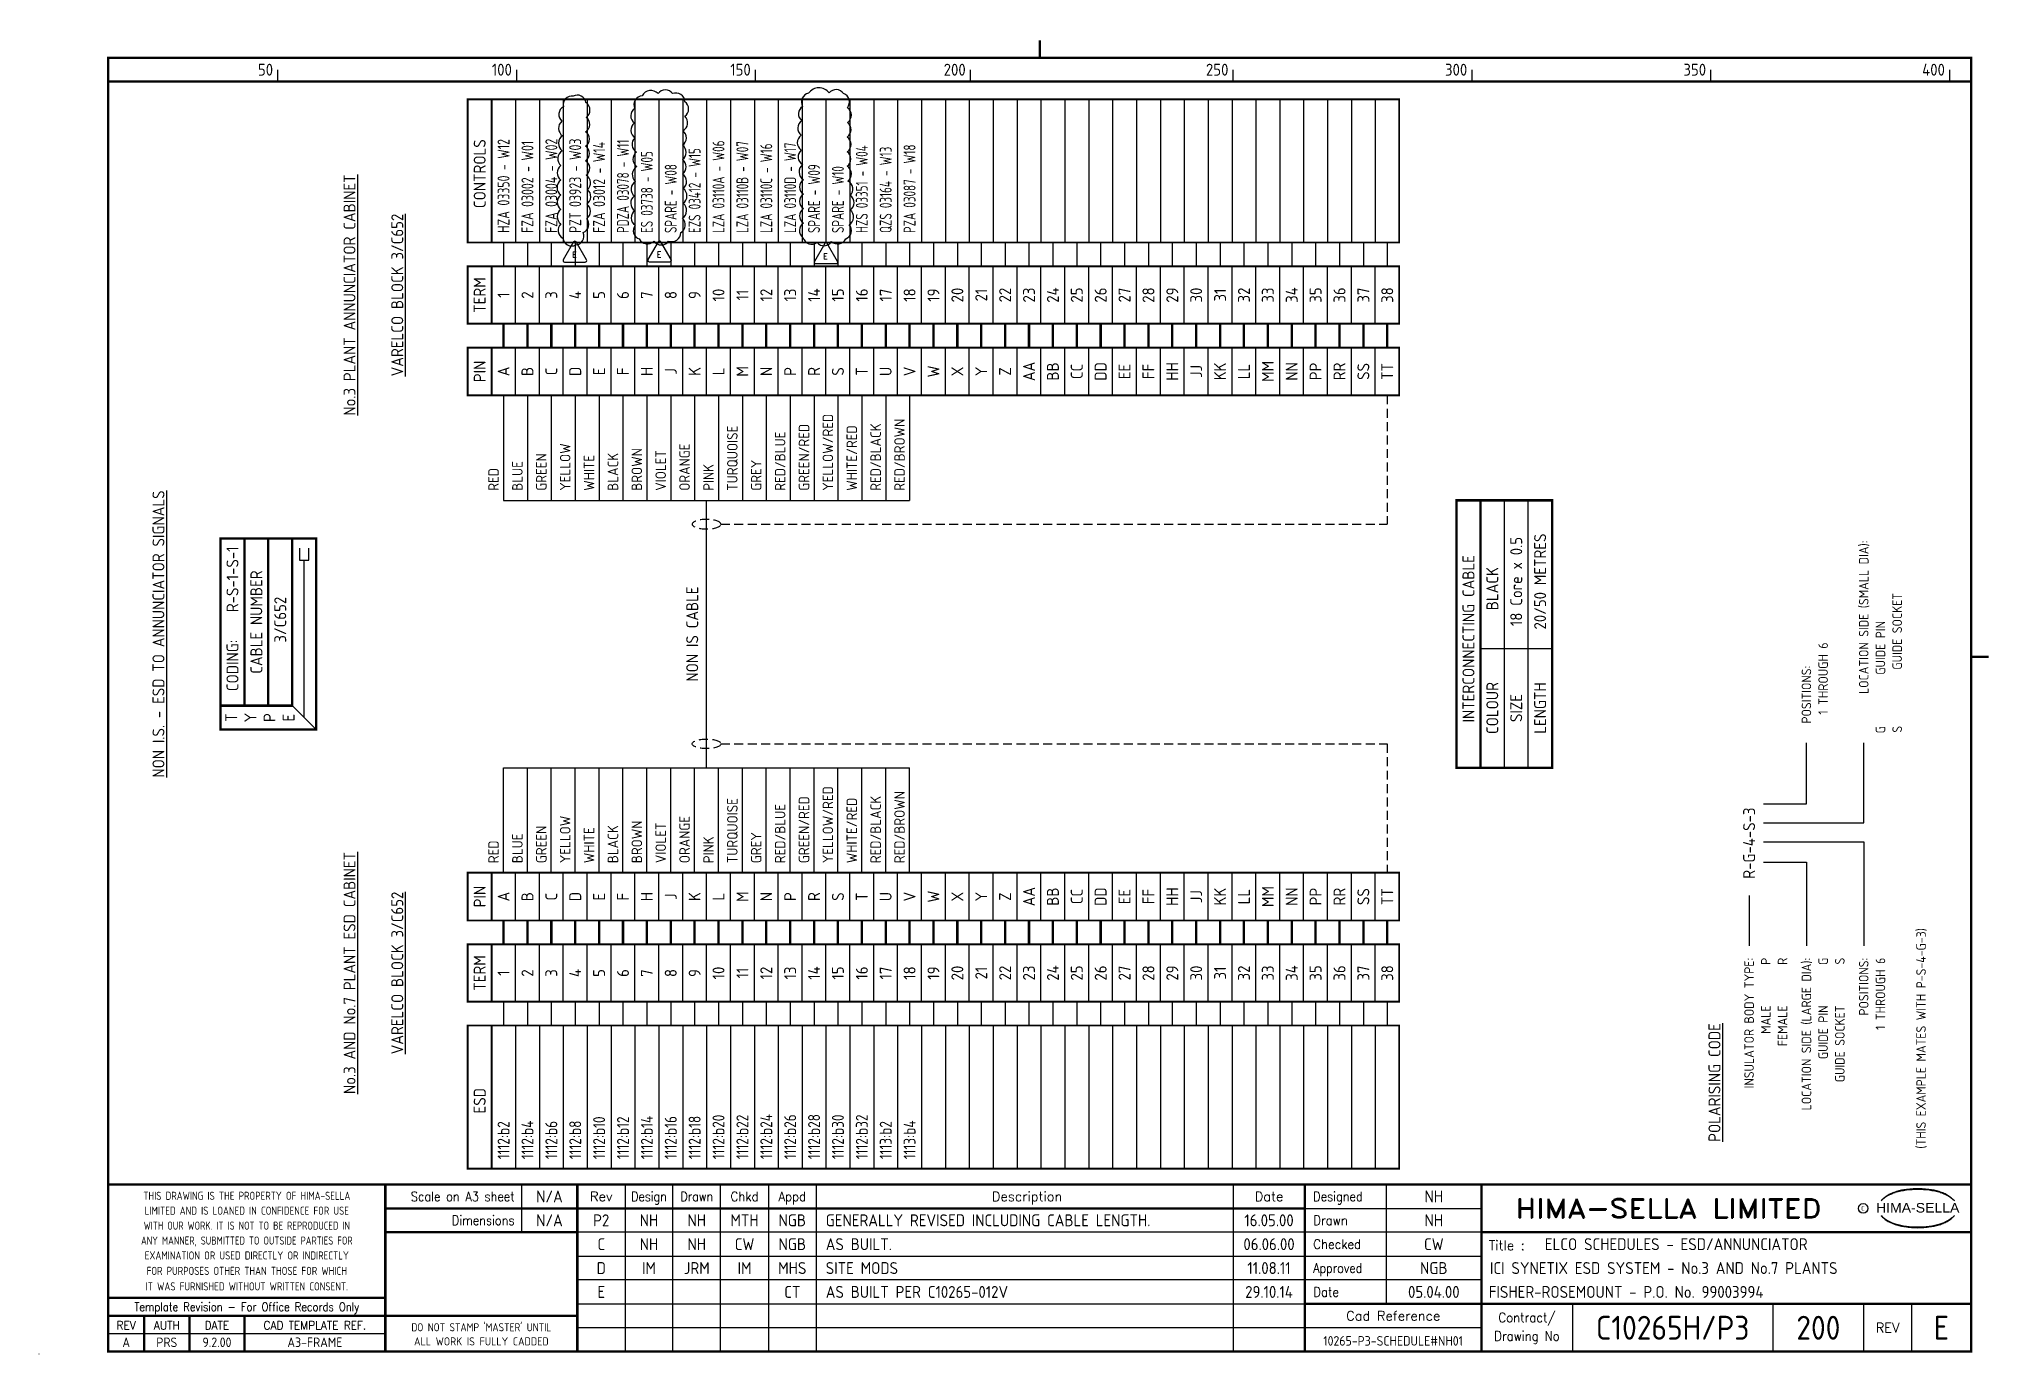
# Model space of a CAD drawing. Extents: x 0 to 408, y 0 to 275.
import ezdxf
from ezdxf.enums import TextEntityAlignment as Align

# ---------------------------------------------------------------- set-up
doc = ezdxf.new("R2010")
doc.units = 0
doc.header["$LTSCALE"] = 0.25
doc.header["$MEASUREMENT"] = 0
doc.linetypes.add('HIDDEN', pattern=[0.375, 0.25, -0.125])
doc.layers.get('0').update_dxf_attribs({"color": 41, "linetype": 'CONTINUOUS'})
for name, color, linetype in [('00-DRG_FRAME', 12, 'CONTINUOUS'), ('04-OUTLINE', 6, 'CONTINUOUS'), ('203', 7, 'CONTINUOUS'), ('203-TEXT', 2, 'CONTINUOUS')]:
    doc.layers.add(name, color=color, linetype=linetype)
doc.styles.add('ARIAL', font='arial.ttf', dxfattribs={"height": 2.5})
doc.styles.add('ISO', font='iso.shx', dxfattribs={"height": 2.5})
doc.styles.add('ROMAND', font='ROMAND')
doc.styles.add('ROMANS', font='romans.shx', dxfattribs={"width": 0.8})

msp = doc.modelspace()

# ---------------------------------------------------------------- texts
at = {"layer": '00-DRG_FRAME', "style": 'ISO'}
for s, p in [('50', (49, 267.75)), ('100', (99, 267.75)), ('150', (149, 267.75)), ('200', (194, 267.75)), ('250', (249, 267.75)), ('300', (299, 267.75)), ('350', (349, 267.75)), ('400', (399, 267.75))]:
    msp.add_text(s, height=2.5, dxfattribs=at).set_placement(p, align=Align.RIGHT)
at = {"layer": '00-DRG_FRAME', "color": 3, "style": 'ISO'}
for s, width, p in [('THIS DRAWING IS THE PROPERTY OF HIMA-SELLA', 0.9, (43.5, 33.14)), ("DO NOT STAMP 'MASTER' UNTIL", 0.95, (92.6, 5.77))]:
    msp.add_text(s, height=1.7, dxfattribs=dict(at, width=width)).set_placement(p, align=Align.MIDDLE)
at = {"layer": '00-DRG_FRAME', "color": 4, "style": 'ROMAND', "width": 0.87}
for s, p in [('Scale on A3 sheet', (99.54, 32)), ('Dimensions', (99.54, 27.01))]:
    msp.add_text(s, height=2, dxfattribs=at).set_placement(p, align=Align.RIGHT)
at = {"layer": '00-DRG_FRAME', "color": 4, "style": 'ROMAND'}
for s, p in [('Rev', (117.7, 32)), ('Description', (206.85, 32)), ('Date', (257.5, 32))]:
    msp.add_text(s, height=2, dxfattribs=at).set_placement(p, align=Align.CENTER)
for s, width, p in [('Design', 0.85, (127.7, 32)), ('Drawn', 0.85, (137.7, 32)), ('Chkd', 0.9, (147.7, 32)), ('Appd', 0.9, (157.7, 32))]:
    msp.add_text(s, height=2, dxfattribs=dict(at, width=width)).set_placement(p, align=Align.CENTER)
for s, width, p in [('Designed', 0.87, (266.75, 32)), ('Drawn', 0.9, (266.75, 27)), ('Checked', 0.9, (266.75, 22)), ('Approved', 0.85, (266.75, 17)), ('Date', 0.9, (266.75, 12))]:
    msp.add_text(s, height=2, dxfattribs=dict(at, width=width)).set_placement(p)
at = {"layer": '00-DRG_FRAME', "color": 3, "style": 'ISO'}
for s, width, p in [('LIMITED AND IS LOANED IN CONFIDENCE FOR USE', 0.9, (43.5, 30.02)), ('ANY MANNER, SUBMITTED TO OUTSIDE PARTIES FOR', 0.87, (43.5, 23.76)), ('WITH OUR WORK. IT IS NOT TO BE REPRODUCED IN', 0.87, (43.5, 26.89)), ('EXAMINATION OR USED DIRECTLY OR INDIRECTLY', 0.9, (43.5, 20.64)), ('FOR PURPOSES OTHER THAN THOSE FOR WHICH', 0.9, (43.5, 17.41)), ('IT WAS FURNISHED WITHOUT WRITTEN CONSENT.', 0.9, (43.5, 14.16))]:
    msp.add_text(s, height=1.7, dxfattribs=dict(at, width=width)).set_placement(p, align=Align.MIDDLE_CENTER)
at = {"layer": '00-DRG_FRAME', "style": 'ROMAND', "width": 1.15}
msp.add_text('HIMA-SELLA LIMITED', height=4, dxfattribs=at).set_placement((341.1, 30.5), align=Align.MIDDLE)
at = {"layer": '00-DRG_FRAME', "color": 3, "style": 'ISO', "width": 0.9}
msp.add_text('C', height=1, dxfattribs=at).set_placement((381.84, 30), align=Align.CENTER)
at = {"layer": '00-DRG_FRAME', "style": 'ARIAL', "width": 1.05}
msp.add_text('HIMA-SELLA', height=2, dxfattribs=at).set_placement((393.3, 29.63), align=Align.CENTER)
at = {"layer": '00-DRG_FRAME', "color": 4, "style": 'ROMAND'}
msp.add_text('Title :', height=2, dxfattribs=at).set_placement((303.5, 21.75))
for s, height, width, p in [('Template Revision - For Office Records Only', 1.8, 0.85, (43.5, 9.62)), ('Contract/', 2, 0.9, (311.5, 7.5)), ('REV', 1.8, 0.9, (18.25, 6)), ('AUTH', 1.8, 0.9, (26.75, 6)), ('DATE', 1.8, 0.9, (37.25, 6)), ('CAD TEMPLATE REF.', 1.8, 0.9, (57.75, 6)), ('Drawing No', 2, 0.9, (311.5, 3.5))]:
    msp.add_text(s, height=height, dxfattribs=dict(at, width=width)).set_placement(p, align=Align.MIDDLE)
for s, p in [('Cad Reference', (283.5, 8)), ('REV', (387, 5.5))]:
    msp.add_text(s, height=2, dxfattribs=at).set_placement(p, align=Align.MIDDLE)
at = {"layer": '00-DRG_FRAME', "color": 41, "style": 'ISO'}
for s, p in [('A', (18.25, 1.45)), ('PRS', (26.75, 1.45)), ('9.2.00', (37.25, 1.45)), ('A3-FRAME', (57.75, 1.45))]:
    msp.add_text(s, height=2, dxfattribs=at).set_placement(p, align=Align.CENTER)
at = {"layer": '00-DRG_FRAME', "color": 3, "style": 'ISO'}
msp.add_text('ALL WORK IS FULLY CADDED', height=1.7, dxfattribs=at).set_placement((92.6, 2.64), align=Align.MIDDLE_CENTER)
at = {"layer": '04-OUTLINE', "style": 'ROMANS', "width": 0.95}
for p in [(112.08, 230.24), (129.8, 230.29), (164.65, 229.93)]:
    msp.add_text('E', height=1.21, dxfattribs=at).set_placement(p, align=Align.MIDDLE)
at = {"layer": '203-TEXT', "style": 'ISO'}
for s, p in [('CONTROLS', (92.25, 247.22)), ('%%UNo.3 PLANT ANNUNCIATOR CABINET', (65, 221.8)), ('%%UVARELCO BLOCK 3/C652', (75, 221.8)), ('PIN', (92.25, 205.8)), ('%%UNON I.S. - ESD TO ANNUNCIATOR SIGNALS', (25, 150.8)), ('NON IS CABLE', (136.75, 150.8)), ('R-G-4-S-3', (358, 107)), ('%%UNo.3 AND No.7 PLANT ESD CABINET', (65, 79.8)), ('%%UVARELCO BLOCK 3/C652', (75, 79.8)), ('PIN', (92.25, 95.8)), ('ESD', (92.25, 53.05))]:
    msp.add_text(s, height=2.5, rotation=90, dxfattribs=at).set_placement(p, align=Align.MIDDLE)
for s, width, p in [('HZA 03350 - W12', 0.8, (98.5, 234.8)), ('FZA 03002 - W01', 0.8, (103.5, 234.8)), ('FZA 03004 - W02', 0.8, (108.5, 234.8)), ('PZT 03923 - W03', 0.8, (113.5, 234.8)), ('FZA 03012 - W14', 0.8, (118.5, 234.8)), ('PDZA 03078 - W11', 0.75, (123.5, 234.8)), ('LZA 03110A - W06', 0.75, (143.5, 234.8)), ('LZA 03110B - W07', 0.75, (148.5, 234.8)), ('LZA 03110C - W16', 0.75, (153.5, 234.8)), ('LZA 03110D - W17', 0.75, (158.5, 234.8)), ('ES 03738 - W05', 0.75, (128.5, 234.8)), ('EZS 03412 - W15', 0.75, (138.5, 234.8)), ('HZS 03351 - W04', 0.75, (173.5, 234.8)), ('QZS 03164 - W13', 0.75, (178.5, 234.8)), ('PZA 03087 - W18', 0.75, (183.5, 234.8)), ('SPARE - W08', 0.75, (133.5, 234.8)), ('SPARE - W09', 0.75, (163.5, 234.8)), ('SPARE - W10', 0.75, (168.5, 234.8)), ('1112:b10', 0.9, (118.5, 40.8)), ('1112:b12', 0.9, (123.5, 40.8)), ('1112:b14', 0.9, (128.5, 40.8)), ('1112:b16', 0.9, (133.5, 40.8)), ('1112:b18', 0.9, (138.5, 40.8)), ('1112:b20', 0.9, (143.5, 40.8)), ('1112:b22', 0.9, (148.5, 40.8)), ('1112:b24', 0.9, (153.5, 40.8)), ('1112:b26', 0.9, (158.5, 40.8)), ('1112:b28', 0.9, (163.5, 40.8)), ('1112:b30', 0.9, (168.5, 40.8)), ('1112:b32', 0.9, (173.5, 40.8)), ('1112:b2', 0.9, (98.5, 40.8)), ('1112:b4', 0.9, (103.5, 40.8)), ('1112:b6', 0.9, (108.5, 40.8)), ('1112:b8', 0.9, (113.5, 40.8)), ('1113:b2', 0.9, (178.5, 40.8)), ('1113:b4', 0.9, (183.5, 40.8))]:
    msp.add_text(s, height=2.5, rotation=90, dxfattribs=dict(at, width=width)).set_placement(p)
for s, p in [('TERM', (92.25, 221.8)), ('1', (97.25, 221.8)), ('2', (102.25, 221.8)), ('3', (107.25, 221.8)), ('4', (112.25, 221.8)), ('5', (117.25, 221.8)), ('6', (122.25, 221.8)), ('7', (127.25, 221.8)), ('8', (132.25, 221.8)), ('9', (137.25, 221.8)), ('10', (142.25, 221.8)), ('11', (147.25, 221.8)), ('12', (152.25, 221.8)), ('13', (157.25, 221.8)), ('14', (162.25, 221.8)), ('15', (167.25, 221.8)), ('16', (172.25, 221.8)), ('17', (177.25, 221.8)), ('18', (182.25, 221.8)), ('19', (187.25, 221.8)), ('A', (97.25, 205.8)), ('B', (102.25, 205.8)), ('C', (107.25, 205.8)), ('D', (112.25, 205.8)), ('E', (117.25, 205.8)), ('F', (122.25, 205.8)), ('H', (127.25, 205.8)), ('J', (132.25, 205.8)), ('K', (137.25, 205.8)), ('L', (142.25, 205.8)), ('M', (147.25, 205.8)), ('N', (152.25, 205.8)), ('P', (157.25, 205.8)), ('R', (162.25, 205.8)), ('S', (167.25, 205.8)), ('T', (172.25, 205.8)), ('U', (177.25, 205.8)), ('V', (182.25, 205.8)), ('W', (187.25, 205.8)), ('CABLE NUMBER', (45.5, 153.3)), ('INTERCONNECTING CABLE', (299.25, 149.8)), ('COLOUR', (304.25, 135.3)), ('LENGTH', (314.25, 135.3)), ('SIZE', (309.25, 135.3)), ('T', (40.25, 133.3)), ('Y', (44.25, 133.3)), ('P', (48.25, 133.3)), ('E', (52.25, 133.3)), ('A', (97.25, 95.8)), ('B', (102.25, 95.8)), ('C', (107.25, 95.8)), ('D', (112.25, 95.8)), ('E', (117.25, 95.8)), ('F', (122.25, 95.8)), ('H', (127.25, 95.8)), ('J', (132.25, 95.8)), ('K', (137.25, 95.8)), ('L', (142.25, 95.8)), ('M', (147.25, 95.8)), ('N', (152.25, 95.8)), ('P', (157.25, 95.8)), ('R', (162.25, 95.8)), ('S', (167.25, 95.8)), ('T', (172.25, 95.8)), ('U', (177.25, 95.8)), ('V', (182.25, 95.8)), ('W', (187.25, 95.8)), ('TERM', (92.25, 79.8)), ('1', (97.25, 79.8)), ('2', (102.25, 79.8)), ('3', (107.25, 79.8)), ('4', (112.25, 79.8)), ('5', (117.25, 79.8)), ('6', (122.25, 79.8)), ('7', (127.25, 79.8)), ('8', (132.25, 79.8)), ('9', (137.25, 79.8)), ('10', (142.25, 79.8)), ('11', (147.25, 79.8)), ('12', (152.25, 79.8)), ('13', (157.25, 79.8)), ('14', (162.25, 79.8)), ('15', (167.25, 79.8)), ('16', (172.25, 79.8)), ('17', (177.25, 79.8)), ('18', (182.25, 79.8)), ('19', (187.25, 79.8))]:
    msp.add_text(s, height=2.5, rotation=90, dxfattribs=at).set_placement(p, align=Align.MIDDLE_CENTER)
for s, p in [('20', (193.5, 221.8)), ('21', (198.5, 221.8)), ('22', (203.5, 221.8)), ('23', (208.5, 221.8)), ('24', (213.5, 221.8)), ('25', (218.5, 221.8)), ('26', (223.5, 221.8)), ('27', (228.5, 221.8)), ('28', (233.5, 221.8)), ('29', (238.5, 221.8)), ('30', (243.5, 221.8)), ('31', (248.5, 221.8)), ('32', (253.5, 221.8)), ('33', (258.5, 221.8)), ('34', (263.5, 221.8)), ('35', (268.5, 221.8)), ('36', (273.5, 221.8)), ('37', (278.5, 221.8)), ('38', (283.5, 221.8)), ('X', (193.5, 205.8)), ('Y', (198.5, 205.8)), ('Z', (203.5, 205.8)), ('AA', (208.5, 205.8)), ('BB', (213.5, 205.8)), ('CC', (218.5, 205.8)), ('DD', (223.5, 205.8)), ('EE', (228.5, 205.8)), ('FF', (233.5, 205.8)), ('HH', (238.5, 205.8)), ('JJ', (243.5, 205.8)), ('KK', (248.5, 205.8)), ('LL', (253.5, 205.8)), ('MM', (258.5, 205.8)), ('NN', (263.5, 205.8)), ('PP', (268.5, 205.8)), ('RR', (273.5, 205.8)), ('SS', (278.5, 205.8)), ('TT', (283.5, 205.8)), ('20/50 METRES', (315.5, 161.8)), ('18 Core x 0.5', (310.5, 161.8)), ('BLACK', (305.5, 160.3)), ('3/C652', (51.75, 153.8)), ('X', (193.5, 95.8)), ('Y', (198.5, 95.8)), ('Z', (203.5, 95.8)), ('AA', (208.5, 95.8)), ('BB', (213.5, 95.8)), ('CC', (218.5, 95.8)), ('DD', (223.5, 95.8)), ('EE', (228.5, 95.8)), ('FF', (233.5, 95.8)), ('HH', (238.5, 95.8)), ('JJ', (243.5, 95.8)), ('KK', (248.5, 95.8)), ('LL', (253.5, 95.8)), ('MM', (258.5, 95.8)), ('NN', (263.5, 95.8)), ('PP', (268.5, 95.8)), ('RR', (273.5, 95.8)), ('SS', (278.5, 95.8)), ('TT', (283.5, 95.8)), ('20', (193.5, 79.8)), ('21', (198.5, 79.8)), ('22', (203.5, 79.8)), ('23', (208.5, 79.8)), ('24', (213.5, 79.8)), ('25', (218.5, 79.8)), ('26', (223.5, 79.8)), ('27', (228.5, 79.8)), ('28', (233.5, 79.8)), ('29', (238.5, 79.8)), ('30', (243.5, 79.8)), ('31', (248.5, 79.8)), ('32', (253.5, 79.8)), ('33', (258.5, 79.8)), ('34', (263.5, 79.8)), ('35', (268.5, 79.8)), ('36', (273.5, 79.8)), ('37', (278.5, 79.8)), ('38', (283.5, 79.8))]:
    msp.add_text(s, height=2.5, rotation=90, dxfattribs=at).set_placement(p, align=Align.CENTER)
for s, height, p in [('YELLOW/RED', 2.2, (166.25, 180.8)), ('TURQUOISE', 2.2, (146.25, 180.8)), ('RED/BLUE', 2.2, (156.25, 180.8)), ('GREEN/RED', 2.2, (161.25, 180.8)), ('WHITE/RED', 2.2, (171.25, 180.8)), ('RED/BLACK', 2.2, (176.25, 180.8)), ('RED/BROWN', 2.2, (181.25, 180.8)), ('GREEN', 2.2, (106.25, 180.8)), ('YELLOW', 2.2, (111.25, 180.8)), ('WHITE', 2.2, (116.25, 180.8)), ('BLACK', 2.2, (121.25, 180.8)), ('BROWN', 2.2, (126.25, 180.8)), ('VIOLET', 2.2, (131.25, 180.8)), ('ORANGE', 2.2, (136.25, 180.8)), ('RED', 2.2, (96.25, 180.8)), ('BLUE', 2.2, (101.25, 180.8)), ('PINK', 2.2, (141.25, 180.8)), ('GREY', 2.2, (151.25, 180.8)), ('YELLOW/RED', 2.2, (166.25, 102.8)), ('TURQUOISE', 2.2, (146.25, 102.8)), ('RED/BLUE', 2.2, (156.25, 102.8)), ('GREEN/RED', 2.2, (161.25, 102.8)), ('WHITE/RED', 2.2, (171.25, 102.8)), ('RED/BLACK', 2.2, (176.25, 102.8)), ('RED/BROWN', 2.2, (181.25, 102.8)), ('GREEN', 2.2, (106.25, 102.8)), ('YELLOW', 2.2, (111.25, 102.8)), ('BLACK', 2.2, (121.25, 102.8)), ('BROWN', 2.2, (126.25, 102.8)), ('VIOLET', 2.2, (131.25, 102.8)), ('ORANGE', 2.2, (136.25, 102.8)), ('RED', 2.2, (96.25, 102.8)), ('BLUE', 2.2, (101.25, 102.8)), ('WHITE', 2.2, (116.25, 102.8)), ('PINK', 2.2, (141.25, 102.8)), ('GREY', 2.2, (151.25, 102.8)), (' %%UPOLARISING CODE', 2.5, (352, 43))]:
    msp.add_text(s, height=height, rotation=90, dxfattribs=at).set_placement(p)
for s, p in [('R-S-1-S-1', (41.75, 169.14)), ('CODING:', (41.75, 149.61))]:
    msp.add_text(s, height=2.5, rotation=90, dxfattribs=at).set_placement(p, align=Align.RIGHT)
for s, p in [('LOCATION SIDE (SMALL DIA):', (382, 170.39)), ('GUIDE SOCKET', (389, 159.41)), ('GUIDE PIN', (385.5, 153.52)), ('1 THROUGH 6', (373.5, 149.04)), ('POSITIONS:', (370, 144.17)), ('G', (385.5, 131.52)), ('S', (389, 131.57)), ('INSULATOR BODY TYPE:', (358, 83)), ('P', (361.5, 83)), ('R', (365, 83)), ('LOCATION SIDE (LARGE DIA):', (370, 83)), ('G', (373.5, 83)), ('S', (377, 83)), ('POSITIONS:', (382, 83)), ('1 THROUGH 6', (385.5, 83)), ('MALE', (361.5, 73)), ('FEMALE', (365, 73)), ('GUIDE PIN', (373.5, 73)), ('GUIDE SOCKET', (377, 73))]:
    msp.add_text(s, height=2, rotation=90, dxfattribs=at).set_placement(p, align=Align.MIDDLE_RIGHT)
msp.add_text('(THIS EXAMPLE MATES WITH P-S-4-G-3)', height=2, rotation=90, dxfattribs=at).set_placement((394, 43), align=Align.MIDDLE_LEFT)

# ---------------------------------------------------------------- blocks, each defined once
blk = doc.blocks.new('A3-TITLE')
at = {"style": 'ISO'}
blk.add_attdef('TITLE_1', (318.75, 21.75), '', height=2.5, dxfattribs=at)
for tag, p in [('DRGNO', (372.5, 3)), ('REV.', (398.25, 3))]:
    blk.add_attdef(tag, text='', height=5, dxfattribs=at).set_placement(p, align=Align.CENTER)
blk = doc.blocks.new('A3-REVA')
at = {"style": 'ISO'}
for tag, p in [('DESIGNED', (292, 31.75)), ('A', (117.7, 26.75)), ('DES', (127.7, 26.75)), ('DRN', (137.7, 26.75)), ('CHKD', (147.7, 26.75)), ('APPD', (157.7, 26.75)), ('DATE', (258, 26.75)), ('DRAWN', (292, 26.75)), ('CHECKED', (292, 21.75)), ('APPD', (292, 16.75)), ('DATE', (292, 11.75))]:
    blk.add_attdef(tag, text='', height=2.5, dxfattribs=at).set_placement(p, align=Align.CENTER)
blk.add_attdef('DESCRIPTION', (164.7, 26.75), '', height=2.5, dxfattribs=at)
blk = doc.blocks.new('A3-CONTRACT')
at = {"style": 'ISO'}
for tag, height, p in [('SCALE', 2.5, (106.86, 31.75)), ('DIMS', 2.5, (106.86, 26.75)), ('CAD-REF', 2.5, (282, 1.75)), ('CONTRACT', 5, (342, 3))]:
    blk.add_attdef(tag, text='', height=height, dxfattribs=at).set_placement(p, align=Align.CENTER)
for tag, p in [('TITLE_2', (303.75, 16.75)), ('TITLE_3', (303.5, 11.75))]:
    blk.add_attdef(tag, p, '', height=2.5, dxfattribs=at)
blk = doc.blocks.new('A3-REVB')
at = {"style": 'ISO'}
for tag, p in [('B', (117.7, 21.75)), ('DES', (127.7, 21.75)), ('DRN', (137.7, 21.75)), ('CHKD', (147.7, 21.75)), ('APPD', (157.7, 21.75)), ('DATE', (258, 21.75))]:
    blk.add_attdef(tag, text='', height=2.5, dxfattribs=at).set_placement(p, align=Align.CENTER)
blk.add_attdef('DESCRIPTION', (164.7, 21.75), '', height=2.5, dxfattribs=at)

# ---------------------------------------------------------------- linework, layer by layer
at = {"layer": '00-DRG_FRAME'}
for p, q in [((50, 266.5), (50, 269)), ((100, 266.5), (100, 269)), ((150, 266.5), (150, 269)), ((195, 266.5), (195, 269)), ((250, 266.5), (250, 269)), ((300, 266.5), (300, 269)), ((350, 266.5), (350, 269)), ((400, 266.5), (400, 269)), ((101.01, 35.5), (101.01, 25.5)), ((122.7, 35.5), (122.7, 0.5)), ((132.7, 0.5), (132.7, 35.5)), ((142.7, 0.5), (142.7, 35.5)), ((152.7, 35.5), (152.7, 0.5)), ((162.7, 35.5), (162.7, 0.5)), ((250, 35.5), (250, 0.5)), ((282, 35.5), (282, 10.5)), ((265, 30.5), (302, 30.5)), ((302, 25.5), (112.7, 25.5)), ((112.7, 20.5), (302, 20.5)), ((302, 15.5), (112.7, 15.5)), ((112.7, 10.5), (265, 10.5)), ((321, 10.5), (321, 0.5)), ((363, 10.5), (363, 0.5)), ((382, 0.5), (382, 10.5)), ((392, 10.5), (392, 0.5)), ((72.5, 4.25), (14.5, 4.25)), ((302, 5.5), (112.7, 5.5)), ((0, 0), (0, 0.03))]:
    msp.add_line(p, q, dxfattribs=at)
at = {"layer": '00-DRG_FRAME', "const_width": 0.5}
for points in [[(209.5, 271.5), (209.5, 275.18)], [(209.5, 271.5), (209.5, 275.18)], [(14.5, 266.5), (404.5, 266.5)], [(404.5, 146), (408.18, 146)], [(404.5, 35.5), (14.5, 35.5)], [(72.5, 0.5), (72.5, 35.5)], [(112.7, 0.5), (112.7, 35.5)], [(265, 35.5), (265, 0.5)], [(302, 0.5), (302, 35.5)], [(265, 30.5), (72.5, 30.5)], [(112.7, 25.5), (72.5, 25.5)], [(404.5, 25.5), (302, 25.5)], [(14.5, 11.75), (72.5, 11.75)], [(14.5, 8), (72.5, 8)], [(22, 0.5), (22, 8)], [(31.5, 0.5), (31.5, 8)], [(43, 0.5), (43, 8)], [(112.7, 8), (72.5, 8)], [(265, 10.5), (404.5, 10.5)]]:
    msp.add_lwpolyline(points, dxfattribs=at)
msp.add_lwpolyline([(14.5, 0.5), (404.5, 0.5), (404.5, 271.5), (14.5, 271.5)], close=True, dxfattribs=at)
at = {"layer": '00-DRG_FRAME', "color": 3}
msp.add_circle((381.88, 30.5), 1, dxfattribs=at)
for centre, radius, start, end in [((390.6, 26.83), 7.24, 106.0532, 133.5024), ((390.11, 28.1), 5.98, 122.244, 131.6154), ((389.75, 28.78), 5.21, 111.8206, 122.8668), ((391.78, 24.7), 9.76, 107.5931, 113.9452), ((393.1, 18.5), 15.94, 89.2698, 106.3911), ((392.1, 23.52), 10.99, 96.0146, 107.3203), ((393.29, 16.31), 18.28, 92.8917, 97.3734), ((393.24, 18.86), 15.73, 89.7805, 93.1738), ((393.36, 18.86), 15.73, 86.8262, 90.2195), ((393.51, 18.5), 15.94, 73.6089, 90.7302), ((393.31, 16.31), 18.28, 82.6266, 87.1083), ((394.51, 23.52), 10.99, 72.6797, 83.9854), ((394.83, 24.7), 9.76, 66.0548, 72.4069), ((396, 26.83), 7.24, 46.4976, 73.9468), ((396.85, 28.78), 5.21, 57.1332, 68.1794), ((396.49, 28.1), 5.98, 48.3846, 57.756), ((390.88, 27.01), 7.3, 130.419, 136.057), ((390.6, 34.23), 7.24, 226.4976, 253.9468), ((390.88, 34.04), 7.3, 223.943, 229.581), ((396, 34.23), 7.24, 286.0532, 313.5024), ((395.73, 27.01), 7.3, 43.943, 49.581), ((395.73, 34.04), 7.3, 310.419, 316.057), ((390.11, 32.96), 5.98, 228.3846, 237.756), ((389.75, 32.28), 5.21, 237.1332, 248.1794), ((391.78, 36.36), 9.76, 246.0548, 252.4069), ((393.1, 42.56), 15.94, 253.6089, 270.7302), ((392.1, 37.54), 10.99, 252.6797, 263.9854), ((393.29, 44.75), 18.28, 262.6266, 267.1083), ((393.24, 42.19), 15.73, 266.8262, 270.2195), ((393.51, 42.56), 15.94, 269.2698, 286.3911), ((393.36, 42.19), 15.73, 269.7805, 273.1738), ((393.31, 44.75), 18.28, 272.8917, 277.3734), ((394.51, 37.54), 10.99, 276.0146, 287.3203), ((394.83, 36.36), 9.76, 287.5931, 293.9452), ((396.85, 32.28), 5.21, 291.8206, 302.8668), ((396.49, 32.96), 5.98, 302.244, 311.6154)]:
    msp.add_arc(centre, radius, start, end, dxfattribs=at)
at = {"layer": '04-OUTLINE'}
for points in [[(111.84, 263.46, 0.520567), (109.77, 261.24, 0.520567), (109.77, 261.24, 0.520567), (109.47, 258.21, 0.520567), (109.47, 258.21, 0.520567), (109.62, 255.18, 0.520567), (109.62, 255.18, 0.520567), (109.54, 252.01, 0.520567), (109.54, 252.01, 0.520567), (109.25, 248.91, 0.520567), (109.25, 248.91, 0.520567), (109.25, 245.88, 0.520567), (109.25, 245.88, 0.520567), (109.25, 242.77, 0.520567), (109.25, 242.77, 0.520567), (109.25, 239.75, 0.520567), (109.25, 239.75, 0.520567), (109.25, 236.72, 0.520567), (109.25, 236.72, 0.520567), (109.69, 233.69, 0.520567), (109.69, 233.69, 0.520567), (112.35, 232.29, 0.520567), (112.35, 232.29, 0.520567), (113.91, 234.87, 0.520567), (113.91, 234.87, 0.520567), (114.65, 237.83, 0.520567), (114.65, 237.83, 0.520567), (114.65, 240.85, 0.520567), (114.65, 240.85, 0.520567), (114.8, 243.88, 0.520567), (114.8, 243.88, 0.520567), (114.57, 246.91, 0.520567), (114.57, 246.91, 0.520567), (114.43, 249.94, 0.520567), (114.43, 249.94, 0.520567), (114.43, 252.97, 0.520567), (114.43, 252.97, 0.520567), (114.43, 256, 0.520567), (114.43, 256, 0.520567), (114.57, 259.02, 0.520567), (114.57, 259.02, 0.520567), (114.5, 262.13, 0.520567), (114.5, 262.13, 0.520567)], [(126.26, 263.53, 0.520567), (124.71, 260.88, 0.520567), (124.71, 260.88, 0.520567), (124.64, 257.85, 0.520567), (124.64, 257.85, 0.520567), (124.79, 254.74, 0.520567), (124.79, 254.74, 0.520567), (125.08, 251.72, 0.520567), (125.08, 251.72, 0.520567), (125.16, 248.69, 0.520567), (125.16, 248.69, 0.520567), (124.86, 245.59, 0.520567), (124.86, 245.59, 0.520567), (124.64, 242.56, 0.520567), (124.64, 242.56, 0.520567), (124.71, 239.45, 0.520567), (124.71, 239.45, 0.520567), (124.79, 236.43, 0.520567), (124.79, 236.43, 0.520567), (125.67, 233.55, 0.520567), (125.67, 233.55, 0.520567), (128.71, 233.1, 0.520567), (128.71, 233.1, 0.520567), (131.81, 233.1, 0.520567), (131.81, 233.1, 0.520567), (134.33, 234.87, 0.520567), (134.33, 234.87, 0.520567), (134.7, 237.9, 0.520567), (134.7, 237.9, 0.520567), (134.84, 241.01, 0.520567), (134.84, 241.01, 0.520567), (134.84, 244.11, 0.520567), (134.84, 244.11, 0.520567), (134.7, 247.14, 0.520567), (134.7, 247.14, 0.520567), (134.7, 250.16, 0.520567), (134.7, 250.16, 0.520567), (134.7, 253.19, 0.520567), (134.7, 253.19, 0.520567), (134.77, 256.22, 0.520567), (134.77, 256.22, 0.520567), (135.21, 259.25, 0.520567), (135.21, 259.25, 0.520567), (135.21, 262.28, 0.520567), (135.21, 262.28, 0.520567), (132.62, 263.98, 0.520567), (132.62, 263.98, 0.520567), (129.59, 263.98, 0.520567), (129.59, 263.98, 0.520567)], [(161.12, 264.06, 0.520567), (159.86, 261.32, 0.520567), (159.86, 261.32, 0.520567), (159.71, 258.3, 0.520567), (159.71, 258.3, 0.520567), (159.56, 255.27, 0.520567), (159.56, 255.27, 0.520567), (159.56, 252.16, 0.520567), (159.56, 252.16, 0.520567), (159.86, 249.14, 0.520567), (159.86, 249.14, 0.520567), (160.01, 245.96, 0.520567), (160.01, 245.96, 0.520567), (160.01, 242.93, 0.520567), (160.01, 242.93, 0.520567), (160.01, 239.9, 0.520567), (160.01, 239.9, 0.520567), (160.01, 236.87, 0.520567), (160.01, 236.87, 0.520567), (159.93, 233.85, 0.520567), (159.93, 233.85, 0.520567), (162.89, 232.81, 0.520567), (162.89, 232.81, 0.520567), (165.92, 233.03, 0.520567), (165.92, 233.03, 0.520567), (168.88, 233.55, 0.520567), (168.88, 233.55, 0.520567), (169.62, 236.51, 0.520567), (169.62, 236.51, 0.520567), (169.84, 239.61, 0.520567), (169.84, 239.61, 0.520567), (169.84, 242.64, 0.520567), (169.84, 242.64, 0.520567), (169.33, 245.66, 0.520567), (169.33, 245.66, 0.520567), (169.18, 248.77, 0.520567), (169.18, 248.77, 0.520567), (169.18, 251.8, 0.520567), (169.18, 251.8, 0.520567), (169.18, 254.9, 0.520567), (169.18, 254.9, 0.520567), (169.25, 257.93, 0.520567), (169.25, 257.93, 0.520567), (169.25, 261.03, 0.520567), (169.25, 261.03, 0.520567), (168.44, 263.98, 0.520567), (168.44, 263.98, 0.520567), (165.41, 264.13, 0.520567), (165.41, 264.13, 0.520567)], [(111.92, 232.92), (109.75, 229.17, 0.57735), (110.02, 228.7), (114.35, 228.7, 0.57735), (114.62, 229.17), (112.46, 232.92, 0.57735)], [(129.63, 232.97), (127.47, 229.22, 0.57735), (127.74, 228.75), (132.07, 228.75, 0.57735), (132.34, 229.22), (130.17, 232.97, 0.57735)], [(164.49, 232.6), (162.32, 228.85, 0.57735), (162.59, 228.39), (166.92, 228.39, 0.57735), (167.19, 228.85), (165.03, 232.6, 0.57735)]]:
    msp.add_lwpolyline(points, format="xyb", close=True, dxfattribs=at)
at = {"layer": '203'}
for p, q in [((89.75, 262.8), (89.75, 232.8)), ((94.75, 262.8), (94.75, 232.8)), ((99.75, 262.8), (99.75, 232.8)), ((104.75, 262.8), (104.75, 232.8)), ((109.75, 262.8), (109.75, 232.8)), ((114.75, 262.8), (114.75, 232.8)), ((119.75, 262.8), (119.75, 232.8)), ((124.75, 262.8), (124.75, 232.8)), ((129.75, 262.8), (129.75, 232.8)), ((134.75, 262.8), (134.75, 232.8)), ((139.75, 262.8), (139.75, 232.8)), ((144.75, 262.8), (144.75, 232.8)), ((149.75, 262.8), (149.75, 232.8)), ((154.75, 262.8), (154.75, 232.8)), ((159.75, 262.8), (159.75, 232.8)), ((164.75, 262.8), (164.75, 232.8)), ((169.75, 262.8), (169.75, 232.8)), ((174.75, 262.8), (174.75, 232.8)), ((179.75, 262.8), (179.75, 232.8)), ((184.75, 262.8), (184.75, 232.8)), ((189.75, 262.8), (189.75, 232.8)), ((194.75, 262.8), (194.75, 232.8)), ((199.75, 262.8), (199.75, 232.8)), ((204.75, 262.8), (204.75, 232.8)), ((209.75, 262.8), (209.75, 232.8)), ((214.75, 262.8), (214.75, 232.8)), ((219.75, 262.8), (219.75, 232.8)), ((224.75, 262.8), (224.75, 232.8)), ((229.75, 262.8), (229.75, 232.8)), ((234.75, 262.8), (234.75, 232.8)), ((239.75, 262.8), (239.75, 232.8)), ((244.75, 262.8), (244.75, 232.8)), ((249.75, 262.8), (249.75, 232.8)), ((254.75, 262.8), (254.75, 232.8)), ((259.75, 262.8), (259.75, 232.8)), ((264.75, 262.8), (264.75, 232.8)), ((269.75, 262.8), (269.75, 232.8)), ((274.75, 262.8), (274.75, 232.8)), ((279.75, 262.8), (279.75, 232.8)), ((284.75, 262.8), (284.75, 237.8)), ((97.25, 232.8), (97.25, 227.8)), ((102.25, 232.8), (102.25, 227.8)), ((107.25, 232.8), (107.25, 227.8)), ((112.25, 232.8), (112.25, 227.8)), ((117.25, 232.8), (117.25, 227.8)), ((122.25, 232.8), (122.25, 227.8)), ((127.25, 232.8), (127.25, 227.8)), ((132.25, 232.8), (132.25, 227.8)), ((137.25, 232.8), (137.25, 227.8)), ((142.25, 232.8), (142.25, 227.8)), ((147.25, 232.8), (147.25, 227.8)), ((152.25, 232.8), (152.25, 227.8)), ((157.25, 232.8), (157.25, 227.8)), ((162.25, 232.8), (162.25, 227.8)), ((167.25, 232.8), (167.25, 227.8)), ((172.25, 232.8), (172.25, 227.8)), ((177.25, 232.8), (177.25, 227.8)), ((182.25, 232.8), (182.25, 227.8)), ((187.25, 232.8), (187.25, 227.8)), ((192.25, 232.8), (192.25, 227.8)), ((197.25, 232.8), (197.25, 227.8)), ((202.25, 232.8), (202.25, 227.8)), ((207.25, 232.8), (207.25, 227.8)), ((212.25, 232.8), (212.25, 227.8)), ((217.25, 232.8), (217.25, 227.8)), ((222.25, 232.8), (222.25, 227.8)), ((227.25, 232.8), (227.25, 227.8)), ((232.25, 232.8), (232.25, 227.8)), ((237.25, 232.8), (237.25, 227.8)), ((242.25, 232.8), (242.25, 227.8)), ((247.25, 232.8), (247.25, 227.8)), ((252.25, 232.8), (252.25, 227.8)), ((257.25, 232.8), (257.25, 227.8)), ((262.25, 232.8), (262.25, 227.8)), ((267.25, 232.8), (267.25, 227.8)), ((272.25, 232.8), (272.25, 227.8)), ((277.25, 232.8), (277.25, 227.8)), ((282.25, 232.8), (282.25, 227.8)), ((89.75, 215.8), (89.75, 227.8)), ((94.75, 227.8), (94.75, 215.8)), ((99.75, 215.8), (99.75, 227.8)), ((104.75, 215.8), (104.75, 227.8)), ((109.75, 215.8), (109.75, 227.8)), ((114.75, 215.8), (114.75, 227.8)), ((119.75, 215.8), (119.75, 227.8)), ((124.75, 215.8), (124.75, 227.8)), ((129.75, 215.8), (129.75, 227.8)), ((134.75, 215.8), (134.75, 227.8)), ((139.75, 215.8), (139.75, 227.8)), ((144.75, 215.8), (144.75, 227.8)), ((149.75, 215.8), (149.75, 227.8)), ((154.75, 215.8), (154.75, 227.8)), ((159.75, 215.8), (159.75, 227.8)), ((164.75, 215.8), (164.75, 227.8)), ((169.75, 215.8), (169.75, 227.8)), ((174.75, 215.8), (174.75, 227.8)), ((179.75, 215.8), (179.75, 227.8)), ((184.75, 215.8), (184.75, 227.8)), ((189.75, 215.8), (189.75, 227.8)), ((194.75, 215.8), (194.75, 227.8)), ((199.75, 215.8), (199.75, 227.8)), ((204.75, 215.8), (204.75, 227.8)), ((209.75, 215.8), (209.75, 227.8)), ((214.75, 215.8), (214.75, 227.8)), ((219.75, 215.8), (219.75, 227.8)), ((224.75, 215.8), (224.75, 227.8)), ((229.75, 215.8), (229.75, 227.8)), ((234.75, 215.8), (234.75, 227.8)), ((239.75, 215.8), (239.75, 227.8)), ((244.75, 215.8), (244.75, 227.8)), ((249.75, 215.8), (249.75, 227.8)), ((254.75, 215.8), (254.75, 227.8)), ((259.75, 215.8), (259.75, 227.8)), ((264.75, 215.8), (264.75, 227.8)), ((269.75, 215.8), (269.75, 227.8)), ((274.75, 215.8), (274.75, 227.8)), ((279.75, 215.8), (279.75, 227.8)), ((284.75, 215.8), (284.75, 227.8)), ((89.75, 200.8), (89.75, 210.8)), ((94.75, 210.8), (94.75, 200.8)), ((99.75, 200.8), (99.75, 210.8)), ((104.75, 200.8), (104.75, 210.8)), ((109.75, 200.8), (109.75, 210.8)), ((114.75, 200.8), (114.75, 210.8)), ((119.75, 200.8), (119.75, 210.8)), ((124.75, 200.8), (124.75, 210.8)), ((129.75, 200.8), (129.75, 210.8)), ((134.75, 200.8), (134.75, 210.8)), ((139.75, 200.8), (139.75, 210.8)), ((144.75, 200.8), (144.75, 210.8)), ((149.75, 200.8), (149.75, 210.8)), ((154.75, 200.8), (154.75, 210.8)), ((159.75, 200.8), (159.75, 210.8)), ((164.75, 200.8), (164.75, 210.8)), ((169.75, 200.8), (169.75, 210.8)), ((174.75, 200.8), (174.75, 210.8)), ((179.75, 200.8), (179.75, 210.8)), ((184.75, 200.8), (184.75, 210.8)), ((189.75, 200.8), (189.75, 210.8)), ((194.75, 200.8), (194.75, 210.8)), ((199.75, 200.8), (199.75, 210.8)), ((204.75, 200.8), (204.75, 210.8)), ((209.75, 200.8), (209.75, 210.8)), ((214.75, 200.8), (214.75, 210.8)), ((219.75, 200.8), (219.75, 210.8)), ((224.75, 200.8), (224.75, 210.8)), ((229.75, 200.8), (229.75, 210.8)), ((234.75, 200.8), (234.75, 210.8)), ((239.75, 200.8), (239.75, 210.8)), ((244.75, 200.8), (244.75, 210.8)), ((249.75, 200.8), (249.75, 210.8)), ((254.75, 200.8), (254.75, 210.8)), ((259.75, 200.8), (259.75, 210.8)), ((264.75, 200.8), (264.75, 210.8)), ((269.75, 200.8), (269.75, 210.8)), ((274.75, 200.8), (274.75, 210.8)), ((279.75, 200.8), (279.75, 210.8)), ((284.75, 200.8), (284.75, 210.8)), ((97.25, 200.8), (97.25, 178.8)), ((102.25, 200.8), (102.25, 178.8)), ((107.25, 200.8), (107.25, 178.8)), ((112.25, 200.8), (112.25, 178.8)), ((117.25, 200.8), (117.25, 178.8)), ((122.25, 200.8), (122.25, 178.8)), ((127.25, 200.8), (127.25, 178.8)), ((132.25, 200.8), (132.25, 178.8)), ((137.25, 200.8), (137.25, 178.8)), ((142.25, 200.8), (142.25, 178.8)), ((147.25, 200.8), (147.25, 178.8)), ((152.25, 200.8), (152.25, 178.8)), ((157.25, 200.8), (157.25, 178.8)), ((162.25, 200.8), (162.25, 178.8)), ((167.25, 200.8), (167.25, 178.8)), ((172.25, 200.8), (172.25, 178.8)), ((177.25, 200.8), (177.25, 178.8)), ((182.25, 200.8), (182.25, 178.8)), ((97.25, 178.8), (182.25, 178.8)), ((139.75, 122.8), (139.75, 178.8)), ((306.75, 178.8), (306.75, 122.8)), ((311.75, 122.8), (311.75, 178.8)), ((54.5, 168.8), (54.5, 166.3)), ((56.5, 166.3), (56.5, 168.8)), ((54.5, 166.3), (56.5, 166.3)), ((55.5, 133.3), (55.5, 166.3)), ((301.75, 147.8), (316.75, 147.8)), ((58, 130.8), (53, 135.8)), ((370, 115.25), (370, 128)), ((382, 111.25), (382, 128)), ((97.25, 122.8), (182.25, 122.8)), ((97.25, 100.8), (97.25, 122.8)), ((102.25, 100.8), (102.25, 122.8)), ((107.25, 100.8), (107.25, 122.8)), ((112.25, 100.8), (112.25, 122.8)), ((117.25, 100.8), (117.25, 122.8)), ((122.25, 100.8), (122.25, 122.8)), ((127.25, 100.8), (127.25, 122.8)), ((132.25, 100.8), (132.25, 122.8)), ((137.25, 100.8), (137.25, 122.8)), ((142.25, 100.8), (142.25, 122.8)), ((147.25, 100.8), (147.25, 122.8)), ((152.25, 100.8), (152.25, 122.8)), ((157.25, 100.8), (157.25, 122.8)), ((162.25, 100.8), (162.25, 122.8)), ((167.25, 100.8), (167.25, 122.8)), ((172.25, 100.8), (172.25, 122.8)), ((177.25, 100.8), (177.25, 122.8)), ((182.25, 100.8), (182.25, 122.8)), ((361, 115.25), (370, 115.25)), ((361, 111.25), (382, 111.25)), ((361, 107.25), (382, 107.25)), ((382, 107.25), (382, 85.5)), ((361, 103), (370, 103)), ((370, 103), (370, 85.5)), ((89.75, 90.8), (89.75, 100.8)), ((94.75, 100.8), (94.75, 90.8)), ((99.75, 90.8), (99.75, 100.8)), ((104.75, 90.8), (104.75, 100.8)), ((109.75, 90.8), (109.75, 100.8)), ((114.75, 90.8), (114.75, 100.8)), ((119.75, 90.8), (119.75, 100.8)), ((124.75, 90.8), (124.75, 100.8)), ((129.75, 90.8), (129.75, 100.8)), ((134.75, 90.8), (134.75, 100.8)), ((139.75, 90.8), (139.75, 100.8)), ((144.75, 90.8), (144.75, 100.8)), ((149.75, 90.8), (149.75, 100.8)), ((154.75, 90.8), (154.75, 100.8)), ((159.75, 90.8), (159.75, 100.8)), ((164.75, 90.8), (164.75, 100.8)), ((169.75, 90.8), (169.75, 100.8)), ((174.75, 90.8), (174.75, 100.8)), ((179.75, 90.8), (179.75, 100.8)), ((184.75, 90.8), (184.75, 100.8)), ((189.75, 90.8), (189.75, 100.8)), ((194.75, 90.8), (194.75, 100.8)), ((199.75, 90.8), (199.75, 100.8)), ((204.75, 90.8), (204.75, 100.8)), ((209.75, 90.8), (209.75, 100.8)), ((214.75, 90.8), (214.75, 100.8)), ((219.75, 90.8), (219.75, 100.8)), ((224.75, 90.8), (224.75, 100.8)), ((229.75, 90.8), (229.75, 100.8)), ((234.75, 90.8), (234.75, 100.8)), ((239.75, 90.8), (239.75, 100.8)), ((244.75, 90.8), (244.75, 100.8)), ((249.75, 90.8), (249.75, 100.8)), ((254.75, 90.8), (254.75, 100.8)), ((259.75, 90.8), (259.75, 100.8)), ((264.75, 90.8), (264.75, 100.8)), ((269.75, 90.8), (269.75, 100.8)), ((274.75, 90.8), (274.75, 100.8)), ((279.75, 90.8), (279.75, 100.8)), ((284.75, 100.8), (284.75, 90.8)), ((284.75, 90.8), (284.75, 100.8)), ((358, 96), (358, 85.5)), ((99.75, 73.8), (99.75, 85.8)), ((104.75, 73.8), (104.75, 85.8)), ((109.75, 73.8), (109.75, 85.8)), ((114.75, 73.8), (114.75, 85.8)), ((119.75, 73.8), (119.75, 85.8)), ((124.75, 73.8), (124.75, 85.8)), ((129.75, 73.8), (129.75, 85.8)), ((134.75, 73.8), (134.75, 85.8)), ((139.75, 73.8), (139.75, 85.8)), ((144.75, 73.8), (144.75, 85.8)), ((149.75, 73.8), (149.75, 85.8)), ((154.75, 73.8), (154.75, 85.8)), ((159.75, 73.8), (159.75, 85.8)), ((164.75, 73.8), (164.75, 85.8)), ((169.75, 73.8), (169.75, 85.8)), ((174.75, 73.8), (174.75, 85.8)), ((179.75, 73.8), (179.75, 85.8)), ((184.75, 73.8), (184.75, 85.8)), ((189.75, 73.8), (189.75, 85.8)), ((194.75, 73.8), (194.75, 85.8)), ((199.75, 73.8), (199.75, 85.8)), ((204.75, 73.8), (204.75, 85.8)), ((209.75, 73.8), (209.75, 85.8)), ((214.75, 73.8), (214.75, 85.8)), ((219.75, 73.8), (219.75, 85.8)), ((224.75, 73.8), (224.75, 85.8)), ((229.75, 73.8), (229.75, 85.8)), ((234.75, 73.8), (234.75, 85.8)), ((239.75, 73.8), (239.75, 85.8)), ((244.75, 73.8), (244.75, 85.8)), ((249.75, 73.8), (249.75, 85.8)), ((254.75, 73.8), (254.75, 85.8)), ((259.75, 73.8), (259.75, 85.8)), ((264.75, 73.8), (264.75, 85.8)), ((269.75, 73.8), (269.75, 85.8)), ((274.75, 73.8), (274.75, 85.8)), ((279.75, 73.8), (279.75, 85.8)), ((284.75, 73.8), (284.75, 85.8)), ((97.25, 73.8), (97.25, 68.8)), ((102.25, 73.8), (102.25, 68.8)), ((107.25, 73.8), (107.25, 68.8)), ((112.25, 73.8), (112.25, 68.8)), ((117.25, 73.8), (117.25, 68.8)), ((122.25, 73.8), (122.25, 68.8)), ((127.25, 73.8), (127.25, 68.8)), ((132.25, 73.8), (132.25, 68.8)), ((137.25, 73.8), (137.25, 68.8)), ((142.25, 73.8), (142.25, 68.8)), ((147.25, 73.8), (147.25, 68.8)), ((152.25, 73.8), (152.25, 68.8)), ((157.25, 73.8), (157.25, 68.8)), ((162.25, 73.8), (162.25, 68.8)), ((167.25, 73.8), (167.25, 68.8)), ((172.25, 73.8), (172.25, 68.8)), ((177.25, 73.8), (177.25, 68.8)), ((182.25, 73.8), (182.25, 68.8)), ((187.25, 73.8), (187.25, 68.8)), ((192.25, 73.8), (192.25, 68.8)), ((197.25, 73.8), (197.25, 68.8)), ((202.25, 73.8), (202.25, 68.8)), ((207.25, 73.8), (207.25, 68.8)), ((212.25, 73.8), (212.25, 68.8)), ((217.25, 73.8), (217.25, 68.8)), ((222.25, 73.8), (222.25, 68.8)), ((227.25, 73.8), (227.25, 68.8)), ((232.25, 73.8), (232.25, 68.8)), ((237.25, 73.8), (237.25, 68.8)), ((242.25, 73.8), (242.25, 68.8)), ((247.25, 73.8), (247.25, 68.8)), ((252.25, 73.8), (252.25, 68.8)), ((257.25, 73.8), (257.25, 68.8)), ((262.25, 73.8), (262.25, 68.8)), ((267.25, 73.8), (267.25, 68.8)), ((272.25, 73.8), (272.25, 68.8)), ((277.25, 73.8), (277.25, 68.8)), ((282.25, 73.8), (282.25, 68.8)), ((89.75, 68.8), (89.75, 38.8)), ((94.75, 68.8), (94.75, 38.8)), ((99.75, 68.8), (99.75, 38.8)), ((104.75, 68.8), (104.75, 38.8)), ((109.75, 68.8), (109.75, 38.8)), ((114.75, 68.8), (114.75, 38.8)), ((119.75, 68.8), (119.75, 38.8)), ((124.75, 68.8), (124.75, 38.8)), ((129.75, 68.8), (129.75, 38.8)), ((134.75, 68.8), (134.75, 38.8)), ((139.75, 68.8), (139.75, 38.8)), ((144.75, 68.8), (144.75, 38.8)), ((149.75, 68.8), (149.75, 38.8)), ((154.75, 68.8), (154.75, 38.8)), ((159.75, 68.8), (159.75, 38.8)), ((164.75, 68.8), (164.75, 38.8)), ((169.75, 68.8), (169.75, 38.8)), ((174.75, 68.8), (174.75, 38.8)), ((179.75, 68.8), (179.75, 38.8)), ((184.75, 68.8), (184.75, 38.8)), ((189.75, 68.8), (189.75, 38.8)), ((194.75, 68.8), (194.75, 38.8)), ((199.75, 68.8), (199.75, 38.8)), ((204.75, 68.8), (204.75, 38.8)), ((209.75, 68.8), (209.75, 38.8)), ((214.75, 68.8), (214.75, 38.8)), ((219.75, 68.8), (219.75, 38.8)), ((224.75, 68.8), (224.75, 38.8)), ((229.75, 68.8), (229.75, 38.8)), ((234.75, 68.8), (234.75, 38.8)), ((239.75, 68.8), (239.75, 38.8)), ((244.75, 68.8), (244.75, 38.8)), ((249.75, 68.8), (249.75, 38.8)), ((254.75, 68.8), (254.75, 38.8)), ((259.75, 68.8), (259.75, 38.8)), ((264.75, 68.8), (264.75, 38.8)), ((269.75, 68.8), (269.75, 38.8)), ((274.75, 68.8), (274.75, 38.8)), ((279.75, 68.8), (279.75, 38.8)), ((284.75, 68.8), (284.75, 43.8))]:
    msp.add_line(p, q, dxfattribs=at)
at = {"layer": '203', "color": 3, "linetype": 'HIDDEN', "ltscale": 30}
for p, q in [((282.25, 200.8), (282.25, 173.8)), ((142.75, 173.8), (282.25, 173.8)), ((142.75, 127.8), (282.25, 127.8)), ((282.25, 127.8), (282.25, 100.8))]:
    msp.add_line(p, q, dxfattribs=at)
at = {"layer": '203'}
for points, const_width in [([(89.75, 262.8), (89.75, 232.8), (284.75, 232.8), (284.75, 262.8), (89.75, 262.8)], 0.4), ([(94.75, 232.8), (94.75, 262.8)], 0.4), ([(89.75, 227.8), (89.75, 215.8), (284.75, 215.8), (284.75, 227.8), (89.75, 227.8)], 0.4), ([(94.75, 215.8), (94.75, 227.8)], 0.4), ([(97.25, 210.8), (97.25, 215.8)], 0.5), ([(102.25, 210.8), (102.25, 215.8)], 0.5), ([(107.25, 210.8), (107.25, 215.8)], 0.5), ([(112.25, 210.8), (112.25, 215.8)], 0.5), ([(117.25, 210.8), (117.25, 215.8)], 0.5), ([(122.25, 210.8), (122.25, 215.8)], 0.5), ([(127.25, 210.8), (127.25, 215.8)], 0.5), ([(132.25, 210.8), (132.25, 215.8)], 0.5), ([(137.25, 210.8), (137.25, 215.8)], 0.5), ([(142.25, 210.8), (142.25, 215.8)], 0.5), ([(147.25, 210.8), (147.25, 215.8)], 0.5), ([(152.25, 210.8), (152.25, 215.8)], 0.5), ([(157.25, 210.8), (157.25, 215.8)], 0.5), ([(162.25, 210.8), (162.25, 215.8)], 0.5), ([(167.25, 210.8), (167.25, 215.8)], 0.5), ([(172.25, 210.8), (172.25, 215.8)], 0.5), ([(177.25, 210.8), (177.25, 215.8)], 0.5), ([(182.25, 210.8), (182.25, 215.8)], 0.5), ([(187.25, 210.8), (187.25, 215.8)], 0.5), ([(192.25, 210.8), (192.25, 215.8)], 0.5), ([(197.25, 210.8), (197.25, 215.8)], 0.5), ([(202.25, 210.8), (202.25, 215.8)], 0.5), ([(207.25, 210.8), (207.25, 215.8)], 0.5), ([(212.25, 210.8), (212.25, 215.8)], 0.5), ([(217.25, 210.8), (217.25, 215.8)], 0.5), ([(222.25, 210.8), (222.25, 215.8)], 0.5), ([(227.25, 210.8), (227.25, 215.8)], 0.5), ([(232.25, 210.8), (232.25, 215.8)], 0.5), ([(237.25, 210.8), (237.25, 215.8)], 0.5), ([(242.25, 210.8), (242.25, 215.8)], 0.5), ([(247.25, 210.8), (247.25, 215.8)], 0.5), ([(252.25, 210.8), (252.25, 215.8)], 0.5), ([(257.25, 210.8), (257.25, 215.8)], 0.5), ([(262.25, 210.8), (262.25, 215.8)], 0.5), ([(267.25, 210.8), (267.25, 215.8)], 0.5), ([(272.25, 210.8), (272.25, 215.8)], 0.5), ([(277.25, 210.8), (277.25, 215.8)], 0.5), ([(282.25, 210.8), (282.25, 215.8)], 0.5), ([(89.75, 210.8), (89.75, 200.8), (284.75, 200.8), (284.75, 210.8), (89.75, 210.8)], 0.4), ([(94.75, 200.8), (94.75, 210.8)], 0.4), ([(301.75, 178.8), (301.75, 122.8)], 0.5), ([(38, 135.8), (53, 135.8), (53, 170.8)], 0.5), ([(43, 170.8), (43, 135.8)], 0.5), ([(48, 135.8), (48, 170.8)], 0.5), ([(89.75, 100.8), (89.75, 90.8), (284.75, 90.8), (284.75, 100.8), (89.75, 100.8)], 0.4), ([(94.75, 90.8), (94.75, 100.8)], 0.4), ([(97.25, 85.8), (97.25, 90.8)], 0.5), ([(102.25, 85.8), (102.25, 90.8)], 0.5), ([(107.25, 85.8), (107.25, 90.8)], 0.5), ([(112.25, 85.8), (112.25, 90.8)], 0.5), ([(117.25, 85.8), (117.25, 90.8)], 0.5), ([(122.25, 85.8), (122.25, 90.8)], 0.5), ([(127.25, 85.8), (127.25, 90.8)], 0.5), ([(132.25, 85.8), (132.25, 90.8)], 0.5), ([(137.25, 85.8), (137.25, 90.8)], 0.5), ([(142.25, 85.8), (142.25, 90.8)], 0.5), ([(147.25, 85.8), (147.25, 90.8)], 0.5), ([(152.25, 85.8), (152.25, 90.8)], 0.5), ([(157.25, 85.8), (157.25, 90.8)], 0.5), ([(162.25, 85.8), (162.25, 90.8)], 0.5), ([(167.25, 85.8), (167.25, 90.8)], 0.5), ([(172.25, 85.8), (172.25, 90.8)], 0.5), ([(177.25, 85.8), (177.25, 90.8)], 0.5), ([(182.25, 85.8), (182.25, 90.8)], 0.5), ([(187.25, 85.8), (187.25, 90.8)], 0.5), ([(192.25, 85.8), (192.25, 90.8)], 0.5), ([(197.25, 85.8), (197.25, 90.8)], 0.5), ([(202.25, 85.8), (202.25, 90.8)], 0.5), ([(207.25, 85.8), (207.25, 90.8)], 0.5), ([(212.25, 85.8), (212.25, 90.8)], 0.5), ([(217.25, 85.8), (217.25, 90.8)], 0.5), ([(222.25, 85.8), (222.25, 90.8)], 0.5), ([(227.25, 85.8), (227.25, 90.8)], 0.5), ([(232.25, 85.8), (232.25, 90.8)], 0.5), ([(237.25, 85.8), (237.25, 90.8)], 0.5), ([(237.25, 85.8), (237.25, 90.8)], 0.5), ([(242.25, 85.8), (242.25, 90.8)], 0.5), ([(247.25, 85.8), (247.25, 90.8)], 0.5), ([(252.25, 85.8), (252.25, 90.8)], 0.5), ([(257.25, 85.8), (257.25, 90.8)], 0.5), ([(262.25, 85.8), (262.25, 90.8)], 0.5), ([(267.25, 85.8), (267.25, 90.8)], 0.5), ([(272.25, 85.8), (272.25, 90.8)], 0.5), ([(277.25, 85.8), (277.25, 90.8)], 0.5), ([(282.25, 85.8), (282.25, 90.8)], 0.5), ([(89.75, 85.8), (89.75, 73.8), (284.75, 73.8), (284.75, 85.8), (89.75, 85.8)], 0.4), ([(94.75, 73.8), (94.75, 85.8)], 0.4), ([(89.75, 68.8), (89.75, 38.8), (284.75, 38.8), (284.75, 68.8), (89.75, 68.8)], 0.4), ([(94.75, 38.8), (94.75, 68.8)], 0.4)]:
    msp.add_lwpolyline(points, dxfattribs=dict(at, const_width=const_width))
at = {"layer": '203', "const_width": 0.5}
for points in [[(296.75, 178.8), (296.75, 122.8), (316.75, 122.8), (316.75, 178.8)], [(58, 130.8), (58, 170.8), (38, 170.8), (38, 130.8)]]:
    msp.add_lwpolyline(points, close=True, dxfattribs=at)
at = {"layer": '203', "color": 3, "linetype": 'HIDDEN', "ltscale": 30, "extrusion": (0, 0, -1)}
msp.add_ellipse((139.75, 173.8), major_axis=(3, 0), ratio=0.333333, dxfattribs=at)
at = {"layer": '203', "color": 3, "linetype": 'HIDDEN', "ltscale": 30}
msp.add_ellipse((139.75, 127.8), major_axis=(3, 0), ratio=0.333333, dxfattribs=at)

# ---------------------------------------------------------------- block references
ref = msp.add_blockref('A3-CONTRACT', (0, 0))
ref.add_attrib('SCALE', 'N/A', dxfattribs={"height": 2.5, "style": 'ISO'}).set_placement((106.86, 31.75), align=Align.CENTER)
ref.add_attrib('DIMS', 'N/A', dxfattribs={"height": 2.5, "style": 'ISO'}).set_placement((106.86, 26.75), align=Align.CENTER)
ref.add_attrib('CAD-REF', '10265-P3-SCHEDULE#NH01', dxfattribs={"height": 2, "style": 'ISO'}).set_placement((283.48, 1.75), align=Align.CENTER)
ref.add_attrib('TITLE_2', 'ICI SYNETIX ESD SYSTEM - No.3 AND No.7 PLANTS', (303.75, 16.75), dxfattribs={"height": 2.5, "style": 'ISO'})
ref.add_attrib('TITLE_3', 'FISHER-ROSEMOUNT - P.O. No. 99003994', (303.5, 11.75), dxfattribs={"height": 2.5, "style": 'ISO'})
ref.add_attrib('CONTRACT', 'C10265H/P3', dxfattribs={"height": 5, "style": 'ISO'}).set_placement((342, 3), align=Align.CENTER)
at = {"layer": '203-TEXT'}
ref = msp.add_blockref('A3-REVA', (0, 0), dxfattribs=at)
ref.add_attrib('DESIGNED', 'NH', dxfattribs={"layer": '0', "height": 2.5, "style": 'ISO'}).set_placement((292, 31.75), align=Align.CENTER)
ref.add_attrib('DRAWN', 'NH', dxfattribs={"layer": '0', "height": 2.5, "style": 'ISO'}).set_placement((292, 26.75), align=Align.CENTER)
ref.add_attrib('CHECKED', 'CW', dxfattribs={"layer": '0', "height": 2.5, "style": 'ISO'}).set_placement((292, 21.75), align=Align.CENTER)
ref.add_attrib('APPD', 'NGB', dxfattribs={"layer": '0', "height": 2.5, "style": 'ISO'}).set_placement((292, 16.75), align=Align.CENTER)
ref.add_attrib('A', 'P2', dxfattribs={"layer": '0', "height": 2.5, "style": 'ISO'}).set_placement((117.7, 26.75), align=Align.CENTER)
ref.add_attrib('DES', 'NH', dxfattribs={"layer": '0', "height": 2.5, "style": 'ISO'}).set_placement((127.7, 26.75), align=Align.CENTER)
ref.add_attrib('DRN', 'NH', dxfattribs={"layer": '0', "height": 2.5, "style": 'ISO'}).set_placement((137.7, 26.75), align=Align.CENTER)
ref.add_attrib('CHKD', 'MTH', dxfattribs={"layer": '0', "height": 2.5, "style": 'ISO'}).set_placement((147.7, 26.75), align=Align.CENTER)
ref.add_attrib('APPD', 'NGB', dxfattribs={"layer": '0', "height": 2.5, "style": 'ISO'}).set_placement((157.7, 26.75), align=Align.CENTER)
ref.add_attrib('DESCRIPTION', 'GENERALLY REVISED INCLUDING CABLE LENGTH.', (164.7, 26.75), dxfattribs={"layer": '0', "height": 2.5, "style": 'ISO'})
ref.add_attrib('DATE', '16.05.00', dxfattribs={"layer": '0', "height": 2.5, "style": 'ISO'}).set_placement((257.5, 26.75), align=Align.CENTER)
ref.add_attrib('DATE', '05.04.00', dxfattribs={"layer": '0', "height": 2.5, "style": 'ISO'}).set_placement((292, 11.75), align=Align.CENTER)
ref = msp.add_blockref('A3-REVB', (0, 0), dxfattribs=at)
ref.add_attrib('B', 'C', dxfattribs={"layer": '0', "height": 2.5, "style": 'ISO'}).set_placement((117.7, 21.75), align=Align.CENTER)
ref.add_attrib('DES', 'NH', dxfattribs={"layer": '0', "height": 2.5, "style": 'ISO'}).set_placement((127.7, 21.75), align=Align.CENTER)
ref.add_attrib('DRN', 'NH', dxfattribs={"layer": '0', "height": 2.5, "style": 'ISO'}).set_placement((137.7, 21.75), align=Align.CENTER)
ref.add_attrib('CHKD', 'CW', dxfattribs={"layer": '0', "height": 2.5, "style": 'ISO'}).set_placement((147.7, 21.75), align=Align.CENTER)
ref.add_attrib('APPD', 'NGB', dxfattribs={"layer": '0', "height": 2.5, "style": 'ISO'}).set_placement((157.7, 21.75), align=Align.CENTER)
ref.add_attrib('DESCRIPTION', 'AS BUILT.', (164.7, 21.75), dxfattribs={"layer": '0', "height": 2.5, "style": 'ISO'})
ref.add_attrib('DATE', '06.06.00', dxfattribs={"layer": '0', "height": 2.5, "style": 'ISO'}).set_placement((257.5, 21.75), align=Align.CENTER)
ref = msp.add_blockref('A3-TITLE', (0, 0), dxfattribs=at)
ref.add_attrib('TITLE_1', 'ELCO SCHEDULES - ESD/ANNUNCIATOR', (315.25, 21.75), dxfattribs={"layer": '0', "height": 2.5, "style": 'ISO'})
ref.add_attrib('DRGNO', '200', dxfattribs={"layer": '0', "height": 5, "style": 'ISO'}).set_placement((372.5, 3), align=Align.CENTER)
ref.add_attrib('REV.', 'E', dxfattribs={"layer": '0', "height": 5, "style": 'ISO'}).set_placement((398.25, 3), align=Align.CENTER)
ref = msp.add_blockref('A3-REVB', (0, -5), dxfattribs=at)
ref.add_attrib('B', 'D', dxfattribs={"layer": '0', "height": 2.5, "style": 'ISO'}).set_placement((117.7, 16.75), align=Align.CENTER)
ref.add_attrib('DES', 'IM', dxfattribs={"layer": '0', "height": 2.5, "style": 'ISO'}).set_placement((127.7, 16.75), align=Align.CENTER)
ref.add_attrib('DRN', 'JRM', dxfattribs={"layer": '0', "height": 2.5, "style": 'ISO'}).set_placement((137.7, 16.75), align=Align.CENTER)
ref.add_attrib('CHKD', 'IM', dxfattribs={"layer": '0', "height": 2.5, "style": 'ISO'}).set_placement((147.7, 16.75), align=Align.CENTER)
ref.add_attrib('APPD', 'MHS', dxfattribs={"layer": '0', "height": 2.5, "style": 'ISO'}).set_placement((157.7, 16.75), align=Align.CENTER)
ref.add_attrib('DESCRIPTION', 'SITE MODS', (164.7, 16.75), dxfattribs={"layer": '0', "height": 2.5, "style": 'ISO'})
ref.add_attrib('DATE', '11.08.11', dxfattribs={"layer": '0', "height": 2.5, "style": 'ISO'}).set_placement((257.5, 16.75), align=Align.CENTER)
ref = msp.add_blockref('A3-REVB', (0, -10), dxfattribs=at)
ref.add_attrib('B', 'E', dxfattribs={"layer": '0', "height": 2.5, "style": 'ISO'}).set_placement((117.7, 11.75), align=Align.CENTER)
ref.add_attrib('APPD', 'CT', dxfattribs={"layer": '0', "height": 2.5, "style": 'ISO'}).set_placement((157.7, 11.75), align=Align.CENTER)
ref.add_attrib('DESCRIPTION', 'AS BUILT PER C10265-012V', (164.7, 11.75), dxfattribs={"layer": '0', "height": 2.5, "style": 'ISO'})
ref.add_attrib('DATE', '29.10.14', dxfattribs={"layer": '0', "height": 2.5, "style": 'ISO'}).set_placement((257.5, 11.75), align=Align.CENTER)

msp.set_redraw_order([(e.dxf.handle, doc.entitydb.next_handle()) for e in msp.query("TEXT MTEXT ATTDEF DIMENSION ARC_DIMENSION")])  # texts and dimensions are drawn at this point

doc.saveas('drawing.dxf')
